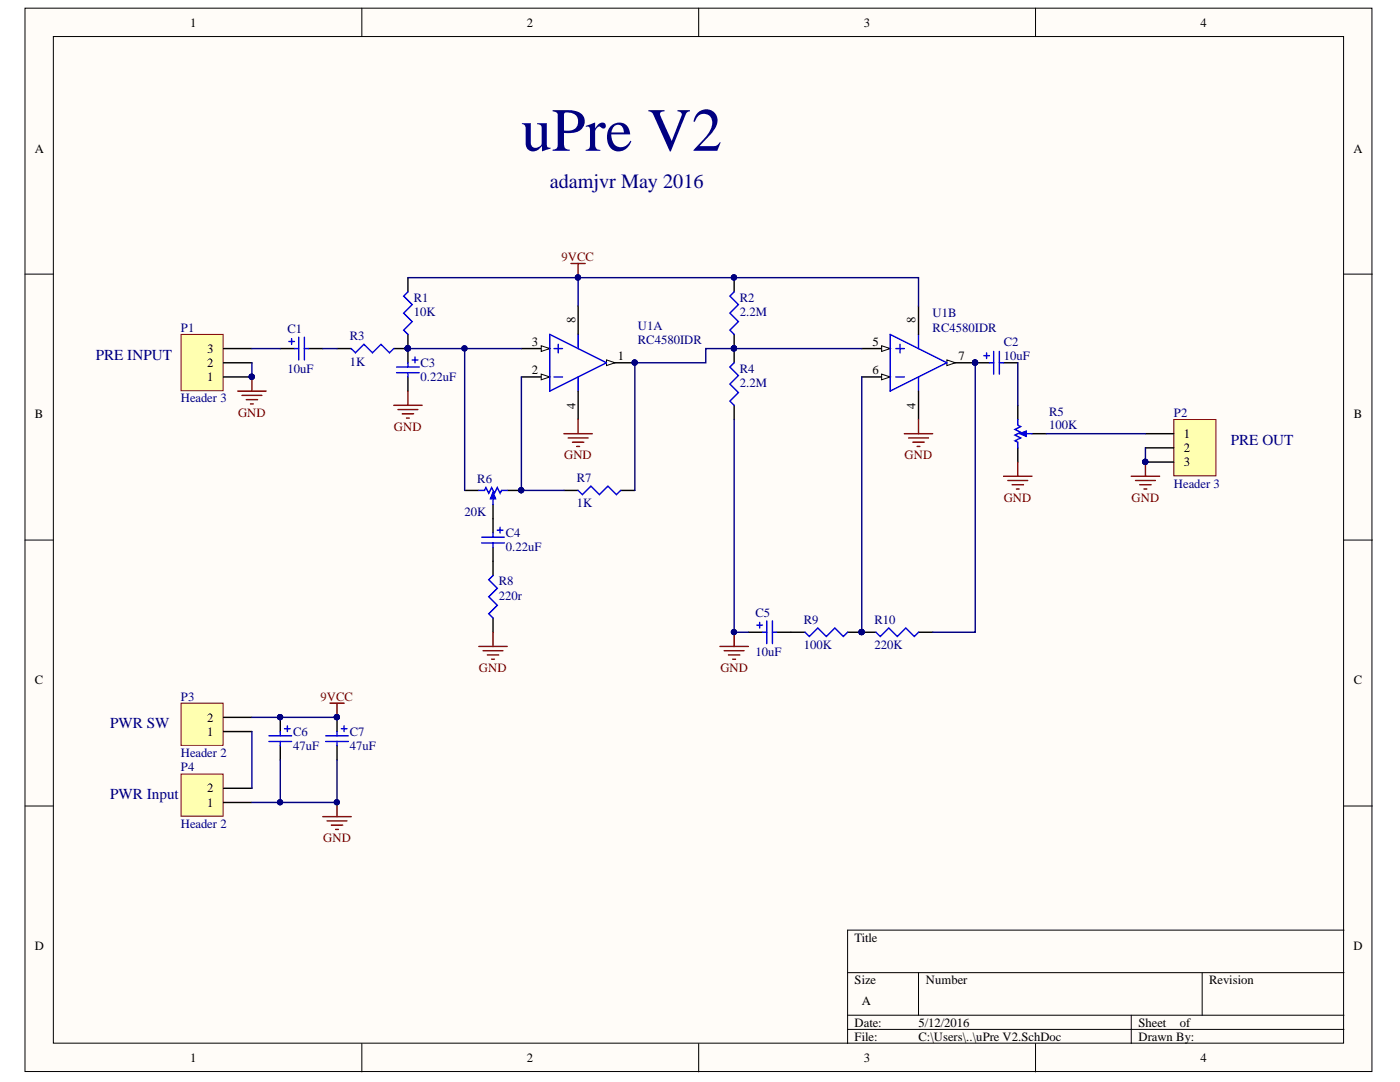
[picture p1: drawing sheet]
<svg xmlns="http://www.w3.org/2000/svg" width="279mm" height="216mm" viewBox="0 0 279 216" stroke-linecap="round" stroke-linejoin="round" font-family="sans-serif">
<defs><g id="words">
<text font-size="12.3" fill="#000080" x="104" y="30.1">uPre V2</text>
<text font-size="4.1" fill="#000080" x="109.7" y="37.5">adamjvr May 2016</text>
<g font-size="3" fill="#000080">
<text x="19.1" y="71.8">PRE INPUT</text>
<text x="245.6" y="88.7">PRE OUT</text>
<text x="22" y="145.3">PWR SW</text>
<text x="22" y="159.5">PWR Input</text>
</g>
<g font-size="2.5">
<text x="37.9" y="5.3">1</text>
<text x="105.1" y="5.3">2</text>
<text x="172.4" y="5.3">3</text>
<text x="239.6" y="5.3">4</text>
<text x="6.9" y="30.4">A</text>
<text x="270.1" y="30.4">A</text>
<text x="114.9" y="64.5" transform="rotate(-90 114.9 64.5)">8</text>
<text x="182.7" y="64.5" transform="rotate(-90 182.7 64.5)">8</text>
<text x="41.3" y="70.4">3</text>
<text x="106.2" y="69">3</text>
<text x="123.3" y="71.8">1</text>
<text x="174.1" y="69">5</text>
<text x="191.3" y="71.8">7</text>
<text x="41.3" y="76.1">1</text>
<text x="41.3" y="73.3">2</text>
<text x="106.2" y="74.6">2</text>
<text x="174.1" y="74.6">6</text>
<text x="6.9" y="83.5">B</text>
<text x="114.9" y="81.6" transform="rotate(-90 114.9 81.6)">4</text>
<text x="182.7" y="81.6" transform="rotate(-90 182.7 81.6)">4</text>
<text x="270.2" y="83.5">B</text>
<text x="236.2" y="87.4">1</text>
<text x="236.2" y="90.3">2</text>
<text x="236.2" y="93.1">3</text>
<text x="6.9" y="136.6">C</text>
<text x="270.2" y="136.6">C</text>
<text x="41.3" y="146.8">1</text>
<text x="41.3" y="144">2</text>
<text x="41.3" y="161">1</text>
<text x="41.3" y="158.1">2</text>
<text x="6.9" y="189.6">D</text>
<text x="170.6" y="187.9">Title</text>
<text x="270.1" y="189.6">D</text>
<text x="170.6" y="196.4">Size</text>
<text x="184.8" y="196.4">Number</text>
<text x="241.3" y="196.4">Revision</text>
<text x="172" y="200.6">A</text>
<text x="170.6" y="204.9">Date:</text>
<text x="170.6" y="207.6">File:</text>
<text x="183.3" y="204.9">5/12/2016</text>
<text x="183.3" y="207.6">C:\Users\..\uPre V2.SchDoc</text>
<text x="227.2" y="204.9">Sheet</text>
<text x="227.2" y="207.6">Drawn By:</text>
<text x="235.4" y="204.9">of</text>
<text x="37.9" y="212">1</text>
<text x="105.1" y="212">2</text>
<text x="172.4" y="212">3</text>
<text x="239.6" y="212">4</text>
</g>
<g font-size="2.5" fill="#800000">
<text x="112.1" y="52">9VCC</text>
<text x="47.5" y="83.2">GND</text>
<text x="78.6" y="86">GND</text>
<text x="112.6" y="91.6">GND</text>
<text x="180.5" y="91.6">GND</text>
<text x="200.3" y="100.2">GND</text>
<text x="225.8" y="100.2">GND</text>
<text x="95.6" y="134.1">GND</text>
<text x="143.8" y="134.1">GND</text>
<text x="64" y="139.8">9VCC</text>
<text x="64.5" y="168.1">GND</text>
</g>
<g font-size="2.5" fill="#000080">
<text x="82.6" y="60.3">R1</text>
<text x="82.6" y="63.1">10K</text>
<text x="127.3" y="65.9">U1A</text>
<text x="147.7" y="60.3">R2</text>
<text x="147.7" y="63.1">2.2M</text>
<text x="186.1" y="63.3">U1B</text>
<text x="36.1" y="66.2">P1</text>
<text x="57.4" y="66.4">C1</text>
<text x="69.8" y="67.9">R3</text>
<text x="127.3" y="68.7">RC4580IDR</text>
<text x="186.1" y="66.2">RC4580IDR</text>
<text x="200.3" y="69">C2</text>
<text x="200.3" y="71.8">10uF</text>
<text x="57.4" y="74.4">10uF</text>
<text x="69.8" y="72.9">1K</text>
<text x="83.9" y="73.3">C3</text>
<text x="83.9" y="76.1">0.22uF</text>
<text x="147.7" y="74.4">R4</text>
<text x="147.7" y="77.2">2.2M</text>
<text x="36.1" y="80.3">Header 3</text>
<text x="209.4" y="82.9">R5</text>
<text x="234.3" y="83.2">P2</text>
<text x="209.4" y="85.7">100K</text>
<text x="95.3" y="96.4">R6</text>
<text x="115.1" y="96.2">R7</text>
<text x="115.1" y="101.2">1K</text>
<text x="234.3" y="97.3">Header 3</text>
<text x="92.7" y="102.9">20K</text>
<text x="100.9" y="107.2">C4</text>
<text x="100.9" y="110">0.22uF</text>
<text x="99.6" y="116.8">R8</text>
<text x="99.6" y="119.7">220r</text>
<text x="150.8" y="123.1">C5</text>
<text x="160.4" y="124.5">R9</text>
<text x="174.5" y="124.5">R10</text>
<text x="150.8" y="131">10uF</text>
<text x="160.4" y="129.6">100K</text>
<text x="174.5" y="129.6">220K</text>
<text x="36.1" y="139.8">P3</text>
<text x="58.5" y="146.8">C6</text>
<text x="58.5" y="149.7">47uF</text>
<text x="69.8" y="146.8">C7</text>
<text x="69.8" y="149.7">47uF</text>
<text x="36.1" y="151.1">Header 2</text>
<text x="36.1" y="153.9">P4</text>
<text x="36.1" y="165.2">Header 2</text>
</g>
</g></defs>
<g fill="#fffcf8" stroke="#000" stroke-width=".2">
<path d="M5 1.6h268.8v212.2h-268.8z"/>
<path d="M10.6 7.3h257.5v200.9h-257.5z"/>
</g>
<g fill="none" stroke="#000" stroke-width=".2">
<path d="M72.2 1.6v5.7M139.4 1.6v5.7M206.7 1.6v5.7M5 54.7h5.6M268.2 54.7h5.7M5 107.8h5.6M268.2 107.8h5.7M5 160.8h5.6M268.2 160.8h5.7M169.2 194.1h99M183.3 194.1v8.5M239.9 194.1v8.5"/>
<path d="M268.2 185.6h-99v22.6M72.2 208.2v5.7M139.4 208.2v5.7M169.2 202.6h99M169.2 205.4h99M206.7 208.2v5.7M225.8 202.6v5.6"/>
</g>
<path d="M36.1 66.7h8.4v11.3h-8.4z" fill="#ffffb0" stroke="#800000" stroke-width=".2"/>
<path d="M44.6 75.2h5.7M44.6 72.4h5.7M44.6 69.6h5.7" fill="none" stroke="#000" stroke-width=".28"/>
<circle cx="50.2" cy="75.2" r=".52" fill="#000080" stroke="#000080" stroke-width=".2"/>
<path d="M234.3 83.7h8.4v11.2h-8.4z" fill="#ffffb0" stroke="#800000" stroke-width=".2"/>
<path d="M228.6 86.5h5.7M228.6 89.4h5.7M228.6 92.2h5.7" fill="none" stroke="#000" stroke-width=".28"/>
<circle cx="228.6" cy="92.2" r=".52" fill="#000080" stroke="#000080" stroke-width=".2"/>
<path d="M36.1 140.3h8.4v8.4h-8.4z" fill="#ffffb0" stroke="#800000" stroke-width=".2"/>
<g fill="none" stroke="#000" stroke-width=".28">
<path d="M146.5 55.4v2.8M55.9 69.6h2.9M61.6 69.6h2.8M67.3 69.6h2.8M78.6 69.6h2.8v2.8M81.4 75.2v2.8M104.1 75.2h5.6M146.5 66.7v5.7M194.6 72.4h2.9M200.3 72.4h2.8M146.5 80.9v2.8M98.4 103.5v2.8"/>
<path d="M98.4 109.2v2.8M149.3 126.2h2.9M155 126.2h5.7M169.2 126.2h5.6M183.3 126.2h2.8M44.6 146h5.7M44.6 143.1h5.7M55.9 143.1v2.9M55.9 148.8v2.8M67.3 143.1v2.9M67.3 148.8v2.8"/>
</g>
<g fill="#000080" stroke="#000080" stroke-width=".2">
<circle cx="81.4" cy="69.5" r=".52"/>
<circle cx="194.6" cy="72.3" r=".52"/>
<circle cx="146.5" cy="69.5" r=".52"/>
<circle cx="146.5" cy="55.4" r=".52"/>
<circle cx="171.9" cy="126.1" r=".52"/>
<circle cx="55.9" cy="143.1" r=".52"/>
<circle cx="67.2" cy="143.1" r=".52"/>
</g>
<g fill="none" stroke="#00f" stroke-width=".28">
<path d="M146.5 58.2l-.8 .9 1.7 1.7-1.7 1.7 1.7 1.7-1.7 1.7 .8 .8M57.6 68.1h1.2M58.2 67.6v1.1M58.8 69.6h.8M59.6 67.3v4.5M60.7 69.6h.9M60.7 67.3v4.5M70.1 69.6l.8 .8 1.7-1.7 1.7 1.7 1.7-1.7 1.7 1.7 .9-.8M79.1 73.2h4.6M79.1 74.4h4.6M81.4 72.4v.8M81.4 74.4v.8"/>
<path d="M82.3 71.8h1.1M82.8 71.3v1.1M146.5 72.4l-.8 .8 1.7 1.7-1.7 1.7 1.7 1.7-1.7 1.7 .8 .9M196.3 71h1.2M196.9 70.4v1.1M197.5 72.4h.8M198.3 70.1v4.6M199.4 72.4h.9M199.4 70.1v4.6M96.1 107.2h4.6M96.1 108.3h4.6M98.4 106.3v.9"/>
<path d="M98.4 108.3v.9M99.2 105.8h1.2M99.8 105.2v1.1M151 124.7h1.2M151.6 124.2v1.1M152.2 126.2h.8M153 123.9v4.5M154.2 126.2h.8M154.2 123.9v4.5M160.7 126.2l.8 .8 1.7-1.7 1.7 1.7 1.7-1.7 1.7 1.7 .9-.8M174.8 126.2l.9 .8 1.7-1.7 1.7 1.7 1.7-1.7 1.7 1.7 .8-.8M53.7 146.8h4.5"/>
<path d="M53.7 148h4.5M55.9 146v.8M55.9 148v.8M56.8 145.4h1.1M57.4 144.8v1.2M65 146.8h4.5M65 148h4.5M67.3 146v.8M67.3 148v.8M68.1 145.4h1.1M68.7 144.8v1.2"/>
</g>
<path d="M50.3 69.6h5.6M64.4 69.6h2.9" fill="none" stroke="#000080" stroke-width=".28"/>
<path d="M108 74.7l1.7 .5-1.7 .6z" fill="#fffcf8"/>
<path d="M108 74.7l1.7 .5-1.7 .6z" fill="none" stroke="#000" stroke-width=".2"/>
<path d="M121 72.4h5.7" fill="none" stroke="#000" stroke-width=".28"/>
<path d="M121 71.8l1.7 .6-1.7 .6z" fill="#fffcf8"/>
<path d="M121 71.8l1.7 .6-1.7 .6z" fill="none" stroke="#000" stroke-width=".2"/>
<circle cx="126.7" cy="72.3" r=".52" fill="#000080" stroke="#000080" stroke-width=".2"/>
<path d="M104.1 69.6h5.6" fill="none" stroke="#000" stroke-width=".28"/>
<path d="M108 69l1.7 .6-1.7 .5z" fill="#fffcf8"/>
<path d="M108 69l1.7 .6-1.7 .5z" fill="none" stroke="#000" stroke-width=".2"/>
<path d="M109.7 66.7l11.3 5.7-11.3 5.6zM110.6 75.2h1.7M110.6 69.6h1.7M111.4 68.7v1.7M115.4 66.7v2.9M115.4 75.2v2.8" fill="none" stroke="#00f" stroke-width=".28"/>
<path d="M115.4 61.1v5.6M115.4 78v5.7M189 72.4h5.6" fill="none" stroke="#000" stroke-width=".28"/>
<circle cx="126.7" cy="72.3" r=".52" fill="#000080" stroke="#000080" stroke-width=".2"/>
<path d="M189 71.8l1.7 .6-1.7 .6z" fill="#fffcf8"/>
<path d="M189 71.8l1.7 .6-1.7 .6z" fill="none" stroke="#000" stroke-width=".2"/>
<circle cx="194.6" cy="72.3" r=".52" fill="#000080" stroke="#000080" stroke-width=".2"/>
<path d="M172 75.2h5.6" fill="none" stroke="#000" stroke-width=".28"/>
<path d="M175.9 74.7l1.7 .5-1.7 .6z" fill="#fffcf8"/>
<path d="M175.9 74.7l1.7 .5-1.7 .6z" fill="none" stroke="#000" stroke-width=".2"/>
<path d="M172 69.6h5.6" fill="none" stroke="#000" stroke-width=".28"/>
<path d="M175.9 69l1.7 .6-1.7 .5z" fill="#fffcf8"/>
<path d="M175.9 69l1.7 .6-1.7 .5z" fill="none" stroke="#000" stroke-width=".2"/>
<path d="M81.4 58.2l-.8 .9 1.7 1.7-1.7 1.7 1.7 1.7-1.7 1.7 .8 .8M177.6 66.7l11.4 5.7-11.4 5.6zM178.8 69.6h1.7M178.8 75.2h1.7M179.6 68.7v1.7M183.3 66.7v2.9M183.3 75.2v2.8M95.6 97.9h1.1l.3-.6 .5 1.1 .6-1.1 .6 1.1 .5-1.1 .6 1.1 .3-.5h1.1M115.4 97.9l.8 .8 1.7-1.7 1.7 1.7 1.7-1.7 1.7 1.7 .9-.8" fill="none" stroke="#00f" stroke-width=".28"/>
<path d="M81.4 55.4v2.8M81.4 66.7v2.9M183.3 61.1v5.6M183.3 78v5.7M92.7 97.9h2.9M101.2 97.9h2.9M112.5 97.9h2.9M123.9 97.9h2.8M98.4 100.7v2.8" fill="none" stroke="#000" stroke-width=".28"/>
<g fill="#000080" stroke="#000080" stroke-width=".2">
<circle cx="194.6" cy="72.3" r=".52"/>
<circle cx="171.9" cy="126.1" r=".52"/>
<circle cx="115.3" cy="55.4" r=".52"/>
<circle cx="81.4" cy="69.5" r=".52"/>
<circle cx="92.7" cy="69.5" r=".52"/>
<circle cx="104" cy="97.8" r=".52"/>
</g>
<path d="M115.4 55.4v5.7M81.4 69.6h22.7M104.1 75.2v22.7h8.4M172 75.2v51" fill="none" stroke="#000080" stroke-width=".28"/>
<path d="M114 52.6h2.8M115.4 52.6v2.8M180.5 86.5h5.6M181.3 87.4h4M182.2 88.2h2.2M183 89.1h.6M183.3 83.7v2.8" fill="none" stroke="#800000" stroke-width=".28"/>
<path d="M98.4 98.1l.6 1.5h-1.2z" fill="#00f"/>
<path d="M98.4 98.1l.6 1.5h-1.2z" fill="none" stroke="#00f" stroke-width=".2"/>
<path d="M98.4 99.6v1.1M98.4 114.8l-.9 .9 1.7 1.7-1.7 1.7 1.7 1.7-1.7 1.7 .9 .8" fill="none" stroke="#00f" stroke-width=".28"/>
<g fill="#000080" stroke="#000080" stroke-width=".2">
<circle cx="104" cy="97.8" r=".52"/>
<circle cx="92.7" cy="69.5" r=".52"/>
</g>
<path d="M92.7 69.6v28.3" fill="none" stroke="#000080" stroke-width=".28"/>
<path d="M98.4 112v2.8M98.4 123.3v2.9" fill="none" stroke="#000" stroke-width=".28"/>
<path d="M112.5 86.5h5.7M113.4 87.4h4M114.2 88.2h2.3M115.1 89.1h.6M115.4 83.7v2.8M95.6 129h5.6M96.4 129.8h4M97.3 130.7h2.2M98.1 131.5h.6M98.4 126.2v2.8" fill="none" stroke="#800000" stroke-width=".28"/>
<path d="M36.1 154.5h8.4v8.4h-8.4z" fill="#ffffb0" stroke="#800000" stroke-width=".2"/>
<path d="M203.1 80.9v2.8M203.1 89.4v2.8M206 86.5h2.8M44.6 157.3h5.7M44.6 160.1h5.7" fill="none" stroke="#000" stroke-width=".28"/>
<path d="M50.3 143.1h17M50.3 146v11.3M55.9 151.6v8.5h-5.6M67.3 151.6v8.5h-11.4" fill="none" stroke="#000080" stroke-width=".28"/>
<g fill="#000080" stroke="#000080" stroke-width=".2">
<circle cx="55.9" cy="160.1" r=".52"/>
<circle cx="67.2" cy="160.1" r=".52"/>
<circle cx="67.2" cy="143.1" r=".52"/>
<circle cx="55.9" cy="143.1" r=".52"/>
<circle cx="146.5" cy="126.1" r=".52"/>
</g>
<path d="M143.7 129h5.6M144.5 129.8h4M145.4 130.7h2.2M146.2 131.5h.6M146.5 126.2v2.8M65.8 140.3h2.9M67.3 140.3v2.8M64.4 163h5.7M65.3 163.8h3.9M66.1 164.7h2.3M67 165.5h.5M67.3 160.1v2.9" fill="none" stroke="#800000" stroke-width=".28"/>
<path d="M203.1 83.7v1.1l.6 .3-1.1 .6 1.1 .6-1.1 .5 1.1 .6-1.1 .6 .5 .2v1.2" fill="none" stroke="#00f" stroke-width=".28"/>
<path d="M203.4 86.5l1.4-.5v1.1z" fill="#00f"/>
<path d="M203.4 86.5l1.4-.5v1.1z" fill="none" stroke="#00f" stroke-width=".2"/>
<path d="M204.8 86.5h1.2" fill="none" stroke="#00f" stroke-width=".28"/>
<path d="M81.4 55.4h101.9v5.7M50.3 72.4v2.8M172 69.6h-31.1v2.8h-14.2v25.5M194.6 72.4v53.8h-8.5M203.1 72.4v8.5M146.5 83.7v42.5h2.8M208.8 86.5h19.8M228.6 89.4v2.8" fill="none" stroke="#000080" stroke-width=".28"/>
<g fill="#000080" stroke="#000080" stroke-width=".2">
<circle cx="194.6" cy="72.3" r=".52"/>
<circle cx="146.5" cy="55.4" r=".52"/>
<circle cx="115.3" cy="55.4" r=".52"/>
<circle cx="146.5" cy="69.5" r=".52"/>
<circle cx="126.7" cy="72.3" r=".52"/>
<circle cx="146.5" cy="126.1" r=".52"/>
<circle cx="228.6" cy="92.2" r=".52"/>
<circle cx="50.2" cy="75.2" r=".52"/>
</g>
<g fill="none" stroke="#800000" stroke-width=".28">
<path d="M47.4 78h5.7M48.3 78.9h4M49.1 79.7h2.3M50.3 75.2v2.8M81.4 78v2.9M50 80.6h.6M78.6 80.9h5.6M79.4 81.7h4M80.3 82.6h2.2M81.1 83.4h.6M200.3 95h5.7M201.1 95.9h4"/>
<path d="M202 96.7h2.3M202.8 97.6h.6M203.1 92.2v2.8M225.8 95h5.6M226.6 95.9h4M227.5 96.7h2.2M228.3 97.6h.6M228.6 92.2v2.8"/>
</g>
<use href="#words"/>
</svg>
